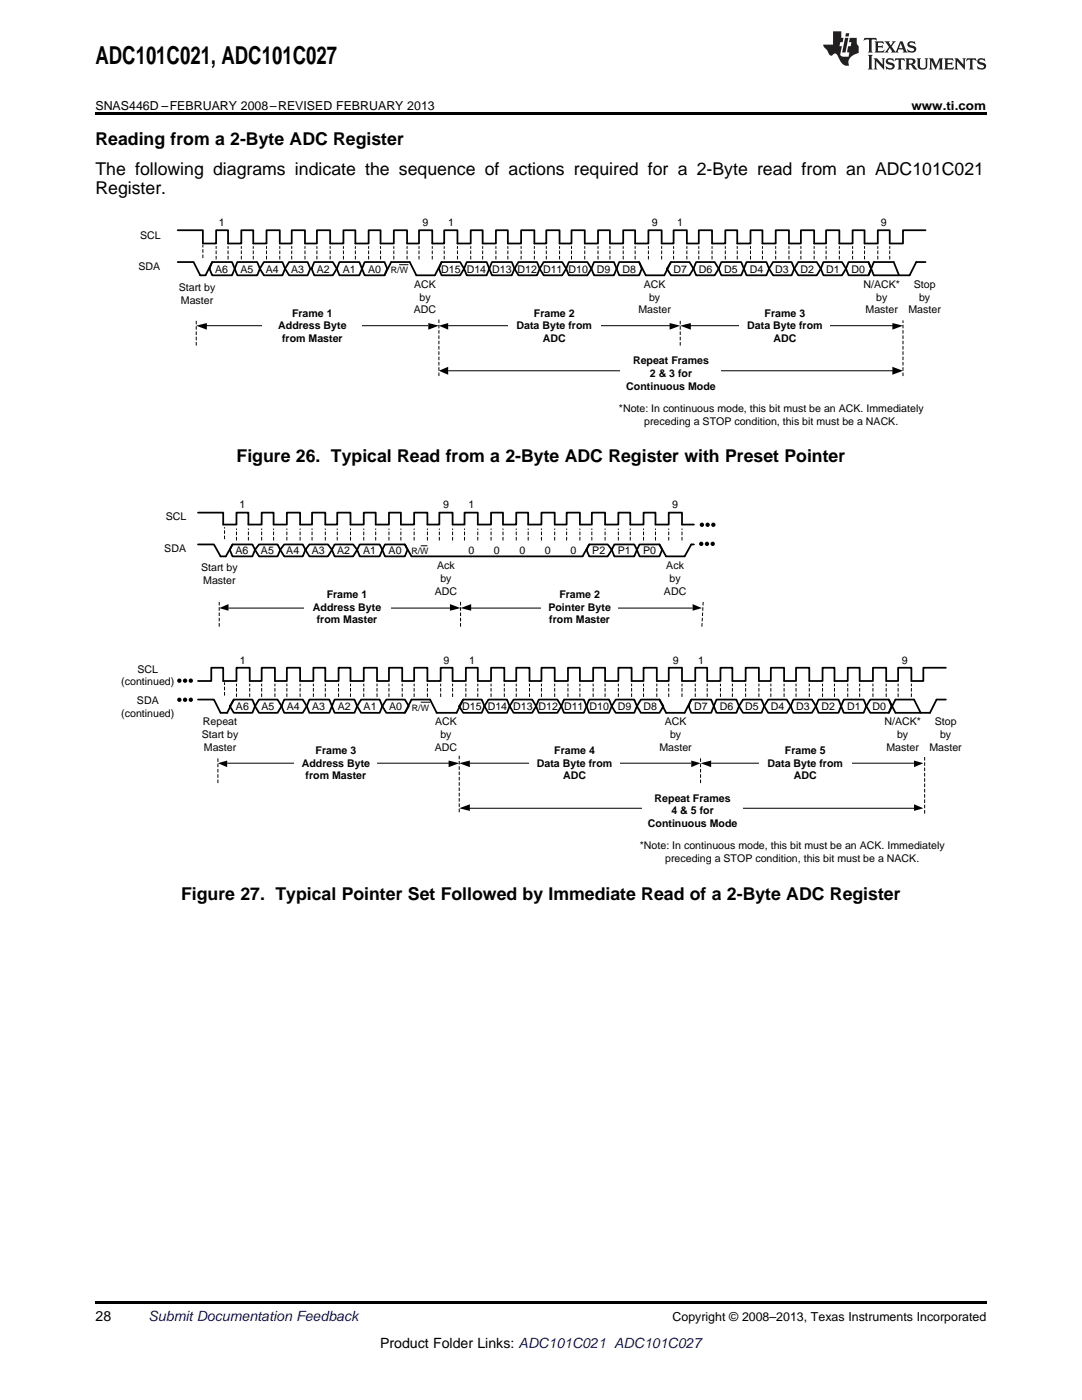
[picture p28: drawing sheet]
<svg xmlns="http://www.w3.org/2000/svg" width="216mm" height="279mm" viewBox="0 0 216 279" stroke-linecap="round" stroke-linejoin="round" font-family="sans-serif">
<defs><g id="words">
<text font-size="4.9" x="19" y="12.8">ADC101C021, ADC101C027</text>
<g font-size="3.5">
<text x="19" y="28.9">Reading from a 2-Byte ADC Register</text>
<text x="19" y="34.9">The following diagrams indicate the sequence of actions required for a 2-Byte read from an ADC101C021</text>
<text x="19" y="38.8">Register.</text>
<text x="47.2" y="92.3">Figure 26. Typical Read from a 2-Byte ADC Register with Preset Pointer</text>
<text x="36.1" y="179.6">Figure 27. Typical Pointer Set Followed by Immediate Read of a 2-Byte ADC Register</text>
</g>
<g font-size="2.8">
<text x="19" y="263.6">28</text>
<text x="75.8" y="269">Product Folder Links: ADC101C021 ADC101C027</text>
</g>
<text font-size="2.8" fill="#0000c8" x="29.6" y="263.6">Submit Documentation Feedback</text>
<g font-size="2.5">
<text x="19" y="21.9">SNAS446D –FEBRUARY 2008–REVISED FEBRUARY 2013</text>
<text x="181.9" y="21.9">www.ti.com</text>
<text x="134.2" y="263.6">Copyright © 2008–2013, Texas Instruments Incorporated</text>
</g>
<g font-size="2.1">
<text x="28" y="47.6">SCL</text>
<text x="43.7" y="45.2">1</text>
<text x="84.3" y="45.2">9</text>
<text x="89.4" y="45.2">1</text>
<text x="130" y="45.2">9</text>
<text x="135.1" y="45.2">1</text>
<text x="175.8" y="45.2">9</text>
<text x="27.6" y="54">SDA</text>
<text x="35.7" y="58.1">Start by</text>
<text x="42.9" y="54.5">A6</text>
<text x="48" y="54.5">A5</text>
<text x="53" y="54.5">A4</text>
<text x="58.1" y="54.5">A3</text>
<text x="63.2" y="54.5">A2</text>
<text x="68.4" y="54.5">A1</text>
<text x="73.5" y="54.5">A0</text>
<text x="82.6" y="57.5">ACK</text>
<text x="88" y="54.5">D15 D14 D13 D12 D11 D10</text>
<text x="119.1" y="54.5">D9</text>
<text x="124.2" y="54.5">D8</text>
<text x="128.5" y="57.5">ACK</text>
<text x="134.4" y="54.5">D7</text>
<text x="139.4" y="54.5">D6</text>
<text x="144.5" y="54.5">D5</text>
<text x="149.6" y="54.5">D4</text>
<text x="154.7" y="54.5">D3</text>
<text x="159.8" y="54.5">D2</text>
<text x="164.8" y="54.5">D1</text>
<text x="169.9" y="54.5">D0</text>
<text x="172.3" y="57.5">N/ACK*</text>
<text x="182.3" y="57.5">Stop</text>
<text x="36.1" y="60.6">Master</text>
<text x="55.5" y="65.7">Address Byte</text>
<text x="58.3" y="63.2">Frame 1</text>
<text x="82.6" y="62.5">ADC</text>
<text x="83.7" y="60">by</text>
<text x="103.1" y="65.7">Data Byte from</text>
<text x="106.5" y="63.2">Frame 2</text>
<text x="127.4" y="62.5">Master</text>
<text x="129.5" y="60">by</text>
<text x="149.1" y="65.7">Data Byte from</text>
<text x="152.6" y="63.2">Frame 3</text>
<text x="172.7" y="62.5">Master</text>
<text x="174.8" y="60">by</text>
<text x="181.3" y="62.5">Master</text>
<text x="183.4" y="60">by</text>
<text x="56.3" y="68.3">from Master</text>
<text x="108.3" y="68.3">ADC</text>
<text x="154.3" y="68.3">ADC</text>
<text x="125" y="77.8">Continuous Mode</text>
<text x="126.3" y="72.7">Repeat Frames</text>
<text x="129.7" y="75.2">2 &amp; 3 for</text>
<text x="123.5" y="82.2">*Note: In continuous mode, this bit must be an ACK. Immediately</text>
<text x="128.5" y="84.8">preceding a STOP condition, this bit must be a NACK.</text>
<text x="47.8" y="101.3">1</text>
<text x="88.4" y="101.3">9</text>
<text x="93.5" y="101.3">1</text>
<text x="134.1" y="101.3">9</text>
<text x="33.1" y="103.8">SCL</text>
<text x="32.8" y="110.1">SDA</text>
<text x="47" y="110.7">A6</text>
<text x="52.1" y="110.7">A5</text>
<text x="57.1" y="110.7">A4</text>
<text x="62.2" y="110.7">A3</text>
<text x="67.3" y="110.7">A2</text>
<text x="72.5" y="110.7">A1</text>
<text x="77.5" y="110.7">A0</text>
<text x="87.2" y="113.6">Ack</text>
<text x="93.5" y="110.7">0</text>
<text x="98.6" y="110.7">0</text>
<text x="103.6" y="110.7">0</text>
<text x="108.7" y="110.7">0</text>
<text x="113.8" y="110.7">0</text>
<text x="118.2" y="110.7">P2</text>
<text x="123.3" y="110.7">P1</text>
<text x="128.3" y="110.7">P0</text>
<text x="133" y="113.6">Ack</text>
<text x="40.1" y="114">Start by</text>
<text x="40.6" y="116.5">Master</text>
<text x="65.2" y="119.3">Frame 1</text>
<text x="86.8" y="118.7">ADC</text>
<text x="87.9" y="116.2">by</text>
<text x="111.6" y="119.3">Frame 2</text>
<text x="132.5" y="118.7">ADC</text>
<text x="133.6" y="116.2">by</text>
<text x="62.4" y="121.9">Address Byte</text>
<text x="63.2" y="124.4">from Master</text>
<text x="109.4" y="121.9">Pointer Byte</text>
<text x="109.6" y="124.4">from Master</text>
<text x="24.2" y="136.8">(continued)</text>
<text x="27.4" y="134.3">SCL</text>
<text x="47.9" y="132.5">1</text>
<text x="88.5" y="132.5">9</text>
<text x="93.6" y="132.5">1</text>
<text x="134.2" y="132.5">9</text>
<text x="139.3" y="132.5">1</text>
<text x="179.9" y="132.5">9</text>
<text x="24.2" y="143.1">(continued)</text>
<text x="27.3" y="140.6">SDA</text>
<text x="47.1" y="141.8">A6</text>
<text x="52.2" y="141.8">A5</text>
<text x="57.2" y="141.8">A4</text>
<text x="62.3" y="141.8">A3</text>
<text x="67.4" y="141.8">A2</text>
<text x="72.6" y="141.8">A1</text>
<text x="77.6" y="141.8">A0</text>
<text x="92.2" y="141.8">D15 D14 D13 D12 D11 D10</text>
<text x="123.3" y="141.8">D9</text>
<text x="128.4" y="141.8">D8</text>
<text x="138.5" y="141.8">D7</text>
<text x="143.6" y="141.8">D6</text>
<text x="148.7" y="141.8">D5</text>
<text x="153.8" y="141.8">D4</text>
<text x="158.9" y="141.8">D3</text>
<text x="163.9" y="141.8">D2</text>
<text x="169" y="141.8">D1</text>
<text x="174.1" y="141.8">D0</text>
<text x="40.3" y="147.2">Start by</text>
<text x="40.5" y="144.7">Repeat</text>
<text x="40.7" y="149.8">Master</text>
<text x="86.8" y="149.8">ADC</text>
<text x="86.8" y="144.7">ACK</text>
<text x="87.9" y="147.3">by</text>
<text x="131.6" y="149.8">Master</text>
<text x="132.6" y="144.7">ACK</text>
<text x="133.7" y="147.3">by</text>
<text x="176.5" y="144.7">N/ACK*</text>
<text x="176.9" y="149.8">Master</text>
<text x="179" y="147.3">by</text>
<text x="185.5" y="149.8">Master</text>
<text x="186.5" y="144.7">Stop</text>
<text x="187.6" y="147.3">by</text>
<text x="60.2" y="153">Address Byte</text>
<text x="61" y="155.5">from Master</text>
<text x="63" y="150.4">Frame 3</text>
<text x="107.1" y="153">Data Byte from</text>
<text x="110.6" y="150.4">Frame 4</text>
<text x="112.4" y="155.5">ADC</text>
<text x="153.2" y="153">Data Byte from</text>
<text x="156.6" y="150.4">Frame 5</text>
<text x="158.4" y="155.5">ADC</text>
<text x="130.6" y="160">Repeat Frames</text>
<text x="129.3" y="165.1">Continuous Mode</text>
<text x="134" y="162.5">4 &amp; 5 for</text>
<text x="127.7" y="169.5">*Note: In continuous mode, this bit must be an ACK. Immediately</text>
<text x="132.7" y="172">preceding a STOP condition, this bit must be a NACK.</text>
</g>
<g font-size="1.8">
<text x="78" y="54.5">R/W</text>
<text x="82.1" y="110.5">R/W</text>
<text x="82.2" y="141.9">R/W</text>
</g>
</g></defs>
<path d="M19 259.7h177.8v.5h-177.8z" fill="#000"/>
<path d="M39.5 102.3h5v2.4h2.7v-2.4h2.4v2.4h2.6v-2.4h2.4v2.4h2.6v-2.4h2.7v2.4h2.4v-2.4h2.6v2.4h2.4v-2.4h2.6v2.4h2.7v-2.4h2.4v2.4h2.6v-2.4h2.4v2.4h2.6v-2.4h2.7v2.4h2.4v-2.4h2.6v2.4h2.4v-2.4h2.6v2.4h2.7v-2.4h2.4v2.4h2.6v-2.4h2.4v2.4h2.6v-2.4h2.7v2.4h2.4v-2.4h2.6v2.4h2.4v-2.4h2.6v2.4h2.7v-2.4h2.4v2.4h2.6v-2.4h2.4v2.4h2.6v-2.4h2.7v2.4M39.5 108.7h3.2l1.3 2.3M80.8 108.7l1.3 2.3M117.6 108.7l-1.4 2.3M127.6 108.7h4l.5 1-.5 1.3h-4l-.5-1.3zM131.6 108.7l1.3 2.3h3.7l1.3-2.3" fill="none" stroke="#000" stroke-width=".35"/>
<g fill="none" stroke="#000" stroke-width=".2" stroke-dasharray=".7 .4" stroke-linecap="butt">
<path d="M44.8 107.6v-2.4M47.2 107.9v-2.4M49.6 107.9v-2.4M52.2 107.9v-2.4M54.6 107.9v-2.4M57.2 107.9v-2.4M59.9 107.9v-2.4M62.3 107.9v-2.4M64.9 107.9v-2.4M67.3 107.9v-2.4M69.9 107.9v-2.4M72.6 107.9v-2.4"/>
<path d="M75 107.9v-2.4M77.6 107.9v-2.4M80 107.9v-2.4M82.6 107.9v-2.4M85.3 107.9v-2.4M87.7 107.9v-2.4M90.3 107.9v-2.4M92.7 107.9v-2.4M95.3 107.9v-2.4M98 107.9v-2.4M100.4 107.9v-2.4M103 107.9v-2.4"/>
<path d="M105.4 107.9v-2.4M108 107.9v-2.4M110.7 107.9v-2.4M113.1 107.9v-2.4M115.7 107.9v-2.4M118.1 107.9v-2.4M120.7 107.9v-2.4M123.4 107.9v-2.4M125.8 107.9v-2.4M128.4 107.9v-2.4M130.8 107.9v-2.4M133.4 107.9v-2.4"/>
<path d="M136.1 107.9v-2.4M43.7 125.1v-5.1"/>
</g>
<path d="M84 108.9h1.3M45.6 121.4h44.4" fill="none" stroke="#000" stroke-width=".2"/>
<path d="M43.7 121.4l1.9-.8v1.3zM89.8 120.6l2.1 .8-2.1 .5z" fill="#000"/>
<path d="M60.7 117.4h17.2v7.7h-17.2z" fill-rule="evenodd" fill="#fff"/>
<path d="M91.9 125.1v-5.1" fill="none" stroke="#000" stroke-width=".2" stroke-dasharray=".7 .4" stroke-linecap="butt"/>
<path d="M93.8 121.4h44.4" fill="none" stroke="#000" stroke-width=".2"/>
<path d="M91.9 121.4l2.1-.8v1.3zM138.2 120.6l1.9 .8-1.9 .5z" fill="#000"/>
<path d="M108 117.4h15.4v7.7h-15.4z" fill-rule="evenodd" fill="#fff"/>
<g fill="none" stroke="#000" stroke-width=".2" stroke-dasharray=".7 .4" stroke-linecap="butt">
<path d="M44.8 138.8v-2.6M47.2 139.1v-2.7M49.8 139.1v-2.7M52.2 139.1v-2.7M54.9 139.1v-2.7M57.2 139.1v-2.7M59.9 139.1v-2.7M62.5 139.1v-2.7M64.9 139.1v-2.7M67.6 139.1v-2.7M69.9 139.1v-2.7M72.6 139.1v-2.7"/>
<path d="M75.2 139.1v-2.7M77.6 139.1v-2.7M80.3 139.1v-2.7M82.6 139.1v-2.7M85.3 139.1v-2.7M87.9 139.1v-2.7M90.3 139.1v-2.7M93 139.1v-2.7M95.3 139.1v-2.7M98 139.1v-2.7M100.6 139.1v-2.7M103 139.1v-2.7"/>
<path d="M105.7 139.1v-2.7M108 139.1v-2.7M110.7 139.1v-2.7M113.3 139.1v-2.7M115.7 139.1v-2.7M118.4 139.1v-2.7M120.7 139.1v-2.7M123.4 139.1v-2.7M126 139.1v-2.7M128.4 139.1v-2.7M131.1 139.1v-2.7M133.4 139.1v-2.7"/>
<path d="M136.1 139.1v-2.7M138.7 139.1v-2.7M140.1 125.1l.2-5.1M141.1 139.1v-2.7M143.8 139.1v-2.7M146.1 139.1v-2.7M148.8 139.1v-2.7M151.4 139.1v-2.7M153.8 139.1v-2.7M156.5 139.1v-2.7M158.8 139.1v-2.7M161.5 139.1v-2.7"/>
<path d="M164.1 139.1v-2.7M166.5 139.1v-2.7M169.2 139.1v-2.7M171.5 139.1v-2.7M174.2 139.1v-2.7M176.8 139.1v-2.7M179.2 139.1v-2.7M181.9 139.1v-2.7M43.5 156.3v-5"/>
</g>
<g fill="#000">
<path d="M43.5 152.3l1.8-.5v1.3zM89.5 151.8l2.1 .5-2.1 .8z"/>
<circle cx="139.9" cy="108.5" r=".25"/>
<circle cx="140.1" cy="104.7" r=".25"/>
<circle cx="141.1" cy="108.5" r=".25"/>
<circle cx="141.2" cy="104.7" r=".25"/>
<circle cx="142.2" cy="108.5" r=".25"/>
<circle cx="142.3" cy="104.7" r=".25"/>
</g>
<g fill="none" stroke="#000" stroke-width=".35">
<path d="M82.1 111h34.1M117.6 108.7h3.7l.8 1-.8 1.3h-3.7l-.6-1.3zM122.6 108.7h4l.5 1-.5 1.3h-4l-.5-1.3zM136.1 104.7h2.4M137.9 108.7h.6M39.5 139.6h3.2l1.3 2.7M85.8 139.6l1.3 2.7h4l1.3-2.7M102.5 139.6h3.7l.8 1.3-.8 1.4h-3.7l-.8-1.4zM107.5 139.6h3.7l.8 1.3-.8 1.4h-3.7l-.5-1.4zM112.5 139.6h4l.5 1.3-.5 1.4h-4l-.5-1.4zM117.6 139.6h3.9l.6 1.3-.6 1.4h-3.9l-.6-1.4zM122.9 139.6h3.7l.5 1.3-.5 1.4h-3.7l-.8-1.4z"/>
<path d="M127.9 139.6h3.7l.8 1.3-.8 1.4h-3.7l-.8-1.4zM131.6 139.6l1.3 2.7h3.7l1.3-2.7M137.9 139.6h4l.5 1.3-.5 1.4h-4l-.5-1.4zM143 139.6h3.9l.6 1.3-.6 1.4h-3.9l-.6-1.4zM148.3 139.6h3.7l.5 1.3-.5 1.4h-3.7l-.8-1.4zM153.3 139.6h3.7l.8 1.3-.8 1.4h-3.7l-.8-1.4zM158.3 139.6h3.7l.8 1.3-.8 1.4h-3.7l-.5-1.4zM163.3 139.6h4l.5 1.3-.5 1.4h-4l-.5-1.4zM168.4 139.6h3.9l.6 1.3-.6 1.4h-3.9l-.6-1.4zM173.7 139.6h3.7l.5 1.3-.5 1.4h-3.7l-.8-1.4zM188.7 133.3h-4.5v2.6h-2.3v-2.6h-2.7v2.6h-2.4v-2.6h-2.6v2.6h-2.7v-2.6h-2.3v2.6h-2.7v-2.6h-2.4v2.6h-2.6v-2.6h-2.7v2.6h-2.3v-2.6h-2.7v2.6h-2.4v-2.6h-2.6v2.6h-2.7v-2.6h-2.3v2.6h-2.7v-2.6h-2.4v2.6h-2.6v-2.6h-2.7v2.6h-2.3v-2.6h-2.7v2.6h-2.4v-2.6h-2.6v2.6h-2.7v-2.6h-2.3v2.6h-2.7v-2.6h-2.4v2.6h-2.6v-2.6h-2.7v2.6h-2.3v-2.6h-2.7v2.6h-2.4v-2.6h-2.6v2.6h-2.7v-2.6h-2.3v2.6h-2.7v-2.6h-2.4v2.6h-2.6v-2.6h-2.7v2.6h-2.3v-2.6h-2.7v2.6h-2.4v-2.6h-2.6v2.6h-2.7v-2.6h-2.3v2.6h-2.7v-2.6h-2.4v2.6h-2.6v-2.6h-2.7v2.6h-2.3v-2.6h-2.7v2.6h-2.4v-2.6h-2.6v2.6h-2.7"/>
<circle cx="139.9" cy="108.5" r=".25"/>
<circle cx="140.1" cy="104.7" r=".25"/>
<circle cx="141.1" cy="108.5" r=".25"/>
<circle cx="141.2" cy="104.7" r=".25"/>
<circle cx="142.2" cy="108.5" r=".25"/>
<circle cx="142.3" cy="104.7" r=".25"/>
</g>
<path d="M45.3 152.3h44.5" fill="none" stroke="#000" stroke-width=".2"/>
<path d="M58.8 148.6h16.4v7.7h-16.4z" fill-rule="evenodd" fill="#fff"/>
<path d="M93.5 152.3h44.4" fill="none" stroke="#000" stroke-width=".2"/>
<path d="M91.6 152.3l2.2-.5v1.3zM137.9 151.8l1.9 .5-1.9 .8z" fill="#000"/>
<path d="M105.7 148.6h17.9v7.7h-17.9z" fill-rule="evenodd" fill="#fff"/>
<path d="M139.8 156.3v-5" fill="none" stroke="#000" stroke-width=".2" stroke-dasharray=".7 .4" stroke-linecap="butt"/>
<path d="M141.9 152.3h40.5" fill="none" stroke="#000" stroke-width=".2"/>
<path d="M139.8 152.3l2.1-.5v1.3zM182.4 151.8l1.8 .5-1.8 .8z" fill="#000"/>
<path d="M151.4 148.6h18.6v7.7h-18.6z" fill-rule="evenodd" fill="#fff"/>
<path d="M46.7 139.6h3.7l.5 1.3-.5 1.4h-3.7l-.8-1.4zM46.7 139.6l-1.4 2.7h-1.3M51.7 139.6h3.7l.8 1.3-.8 1.4h-3.7l-.8-1.4zM56.7 139.6h3.7l.8 1.3-.8 1.4h-3.7l-.5-1.4zM61.7 139.6h4l.5 1.3-.5 1.4h-4l-.5-1.4zM66.8 139.6h3.9l.6 1.3-.6 1.4h-3.9l-.6-1.4zM72.1 139.6h3.7l.5 1.3-.5 1.4h-3.7l-.8-1.4zM77.1 139.6h3.7l.8 1.3-.8 1.4h-3.7l-.8-1.4zM85.8 139.6h-3.7l-1.3 2.7M92.4 139.6h3.7l.6 1.3-.6 1.4h-3.7l-.8-1.4zM97.5 139.6h3.7l.5 1.3-.5 1.4h-3.7l-.8-1.4z" fill="none" stroke="#000" stroke-width=".35"/>
<path d="M84 140.1h1.8M93.5 161.3h88.9" fill="none" stroke="#000" stroke-width=".2"/>
<path d="M91.6 162.1v-11.4M184.5 162.4v-11.4" fill="none" stroke="#000" stroke-width=".2" stroke-dasharray=".7 .4" stroke-linecap="butt"/>
<path d="M91.6 161.3l2.2-.8v1.3zM182.4 160.5l1.8 .8-1.8 .5z" fill="#000"/>
<path d="M128.1 158.1h20.2v7.7h-20.2z" fill-rule="evenodd" fill="#fff"/>
<g fill="none" stroke="#000" stroke-width=".35">
<path d="M35.5 45.9h5v2.7h2.6v-2.7h2.4v2.7h2.7v-2.7h2.3v2.7h2.7v-2.7h2.6v2.7h2.4v-2.7h2.7v2.7h2.3v-2.7h2.7v2.7h2.6v-2.7h2.4v2.7h2.7v-2.7h2.3v2.7h2.7v-2.7h2.6v2.7h2.4v-2.7h2.7v2.7h2.3v-2.7h2.7v2.7h2.6v-2.7h2.4v2.7h2.7v-2.7h2.3v2.7h2.7v-2.7h2.6v2.7h2.4v-2.7h2.7v2.7h2.3v-2.7h2.7v2.7h2.6v-2.7h2.4v2.7h2.7v-2.7h2.3v2.7h2.7v-2.7h2.6v2.7h2.4v-2.7h2.7v2.7h2.3v-2.7h2.7v2.7h2.6v-2.7h2.4v2.7h2.7v-2.7h2.3v2.7h2.7v-2.7h2.6v2.7h2.4v-2.7h2.7v2.7h2.3v-2.7h2.7v2.7h2.6v-2.7h2.4v2.7h2.7v-2.7h2.3v2.7h2.7v-2.7h4.5M35.5 52.3h3.1l1.4 2.6M81.8 52.3l1.3 2.6h3.7l1.3-2.6M98.2 52.3h3.9l.6 1.3-.6 1.3h-3.9l-.6-1.3zM103.5 52.3h3.7l.5 1.3-.5 1.3h-3.7l-.8-1.3zM108.5 52.3h3.7l.8 1.3-.8 1.3h-3.7l-.8-1.3zM113.5 52.3h3.7l.8 1.3-.8 1.3h-3.7l-.5-1.3zM118.5 52.3h4l.5 1.3-.5 1.3h-4l-.5-1.3zM123.6 52.3h3.9l.6 1.3-.6 1.3h-3.9l-.6-1.3zM127.5 52.3l1.4 2.6h3.7l1.3-2.6M133.9 52.3h3.7l.8 1.3-.8 1.3h-3.7l-.8-1.3zM138.9 52.3h3.7l.8 1.3-.8 1.3h-3.7l-.5-1.3z"/>
<path d="M143.9 52.3h4l.5 1.3-.5 1.3h-4l-.5-1.3zM149 52.3h3.9l.6 1.3-.6 1.3h-3.9l-.6-1.3zM154.3 52.3h3.7l.5 1.3-.5 1.3h-3.7l-.8-1.3zM159.3 52.3h3.7l.8 1.3-.8 1.3h-3.7l-.8-1.3zM164.3 52.3h3.7l.8 1.3-.8 1.3h-3.7l-.5-1.3zM169.3 52.3h4l.5 1.3-.5 1.3h-4l-.5-1.3zM46.4 108.7h4l.5 1-.5 1.3h-4l-.5-1.3zM46.4 108.7l-1.3 2.3h-1.1M51.7 108.7h3.7l.5 1-.5 1.3h-3.7l-.8-1.3zM56.7 108.7h3.7l.5 1-.5 1.3h-3.7l-.8-1.3zM61.7 108.7h3.7l.8 1-.8 1.3h-3.7l-.8-1.3zM66.8 108.7h3.7l.8 1-.8 1.3h-3.7l-.6-1.3z"/>
<path d="M71.8 108.7h4l.5 1-.5 1.3h-4l-.5-1.3zM76.8 108.7h4l.5 1-.5 1.3h-4l-.5-1.3zM39.5 135.9h2.7v-2.6h2.3v2.6M177.4 139.6l1.3 2.7h6.9l1.3-2.7h1.8M177.4 142.3l1.3-2.7h3.7l1.3 2.7"/>
<circle cx="35.8" cy="135.8" r=".25"/>
<circle cx="35.8" cy="139.7" r=".25"/>
<circle cx="36.9" cy="135.8" r=".25"/>
<circle cx="36.9" cy="139.7" r=".25"/>
<circle cx="38.1" cy="135.8" r=".25"/>
<circle cx="38.1" cy="139.7" r=".25"/>
</g>
<g fill="#000">
<path d="M39.2 65l2.1-.5v1.3zM85.5 64.5l2.1 .5-2.1 .8z"/>
<circle cx="35.8" cy="135.8" r=".25"/>
<circle cx="35.8" cy="139.7" r=".25"/>
<circle cx="36.9" cy="135.8" r=".25"/>
<circle cx="36.9" cy="139.7" r=".25"/>
<circle cx="38.1" cy="135.8" r=".25"/>
<circle cx="38.1" cy="139.7" r=".25"/>
</g>
<g fill="none" stroke="#000" stroke-width=".2" stroke-dasharray=".7 .4" stroke-linecap="butt">
<path d="M40.5 51.5v-2.6M43.1 51.8v-2.7M45.5 51.8v-2.7M48.2 51.8v-2.7M50.5 51.8v-2.7M53.2 51.8v-2.7M55.8 51.8v-2.7M58.2 51.8v-2.7M60.9 51.8v-2.7M63.2 51.8v-2.7M65.9 51.8v-2.7M68.5 51.8v-2.7"/>
<path d="M70.9 51.8v-2.7M73.6 51.8v-2.7M75.9 51.8v-2.7M78.6 51.8v-2.7M81.2 51.8v-2.7M83.6 51.8v-2.7M86.3 51.8v-2.7M88.6 51.8v-2.7M91.3 51.8v-2.7M93.9 51.8v-2.7M96.3 51.8v-2.7M99 51.8v-2.7"/>
<path d="M101.3 51.8v-2.7M104 51.8v-2.7M106.6 51.8v-2.7M109 51.8v-2.7M111.7 51.8v-2.7M114 51.8v-2.7M116.7 51.8v-2.7M119.3 51.8v-2.7M121.7 51.8v-2.7M124.4 51.8v-2.7M126.7 51.8v-2.7M129.4 51.8v-2.7"/>
<path d="M132 51.8v-2.7M134.4 51.8v-2.7M137.1 51.8v-2.7M139.4 51.8v-2.7M142.1 51.8v-2.7M144.7 51.8v-2.7M147.1 51.8v-2.7M149.8 51.8v-2.7M152.1 51.8v-2.7M154.8 51.8v-2.7M157.4 51.8v-2.7M159.8 51.8v-2.7"/>
<path d="M162.5 51.8v-2.7M164.8 51.8v-2.7M167.5 51.8v-2.7M170.1 51.8v-2.7M172.5 51.8v-2.7M175.2 51.8v-2.7M177.5 51.8v-2.7M39.2 69v-5.1"/>
</g>
<path d="M41 65h44.5" fill="none" stroke="#000" stroke-width=".2"/>
<path d="M52.4 61.3h19.8v7.7h-19.8z" fill-rule="evenodd" fill="#fff"/>
<path d="M89.4 65h44.5" fill="none" stroke="#000" stroke-width=".2"/>
<path d="M87.6 65l1.8-.5v1.3zM133.6 64.5l2.1 .5-2.1 .8z" fill="#000"/>
<path d="M101.3 61.3h18.6v7.7h-18.6z" fill-rule="evenodd" fill="#fff"/>
<path d="M135.7 69v-5.1" fill="none" stroke="#000" stroke-width=".2" stroke-dasharray=".7 .4" stroke-linecap="butt"/>
<path d="M137.6 65h40.7" fill="none" stroke="#000" stroke-width=".2"/>
<path d="M135.7 65l2.1-.5v1.3zM178.1 64.5l2.1 .5-2.1 .8z" fill="#000"/>
<path d="M147.6 61.3h18v7.7h-18z" fill-rule="evenodd" fill="#fff"/>
<path d="M42.3 52.3h4l.5 1.3-.5 1.3h-4l-.5-1.3zM42.3 52.3l-1.3 2.6h-1M47.4 52.3h3.9l.6 1.3-.6 1.3h-3.9l-.6-1.3zM52.7 52.3h3.7l.5 1.3-.5 1.3h-3.7l-.8-1.3zM57.7 52.3h3.7l.5 1.3-.5 1.3h-3.7l-.8-1.3zM62.7 52.3h3.7l.8 1.3-.8 1.3h-3.7l-.5-1.3zM67.7 52.3h4l.5 1.3-.5 1.3h-4l-.5-1.3zM72.8 52.3h3.9l.6 1.3-.6 1.3h-3.9l-.6-1.3zM81.8 52.3h-3.7l-1.4 2.6M88.1 52.3h3.7l.8 1.3-.8 1.3h-3.7l-.5-1.3zM93.1 52.3h4l.5 1.3-.5 1.3h-4l-.5-1.3z" fill="none" stroke="#000" stroke-width=".35"/>
<path d="M79.6 52.8h1.9M89.4 74h88.9" fill="none" stroke="#000" stroke-width=".2"/>
<path d="M87.6 75.1v-11.4M180.2 75.1v-11.2" fill="none" stroke="#000" stroke-width=".2" stroke-dasharray=".7 .4" stroke-linecap="butt"/>
<path d="M87.6 74l1.8-.8v1.6zM178.1 73.2l2.1 .8-2.1 .8z" fill="#000"/>
<path d="M123.8 70.8h20.1v7.7h-20.1z" fill-rule="evenodd" fill="#fff"/>
<path d="M173.3 54.9l1.1-2.6h3.9l1.1 2.6M173.3 52.3l1.1 2.6h7.1l1.3-2.6h1.9" fill="none" stroke="#000" stroke-width=".35"/>
<path d="M19 22.5h177.8v.5h-177.8z" fill="#000"/>
<g fill="#231f20">
<path d="M172.5 7.6l-.1 .5 .4-.2h.6v.1v2.1l-.2 .4h.9l-.2-.4v-2.1l.1-.1h.5l.5 .2-.2-.5zM174.5 8.3l.2 .3v1.5l-.2 .4h1.8l.2-.6a1.04 1.04 0 0 1-1.3 .2v-.7h.6l.3 .2v-.6l-.3 .2h-.6v-.6l.8-.1 .4 .3-.2-.5zM176.5 8.3l.9 1.1-.9 1.1h.8l-.2-.2 .4-.7 .5 .7-.2 .2h1.5l-.2-.2 .2-.4h.9l.1 .4-.2 .2h1l-.3-.3-.7-1.9h-.5l-.9 2-.8-1 .9-1h-.8l.1 .3-.4 .5-.3-.6 .1-.2zM179.7 8.6l.4 1h-.7zM181.3 8.4a.63 .63 0 0 0-.2 .7 .63 .63 0 0 0 .6 .4l.6 .2 .1 .2a.75 .75 0 0 1-.7 .4 .75 .75 0 0 1-.6-.5l.1 .7 .1-.1a1.11 1.11 0 0 0 1.5-.6 1.13 1.13 0 0 0-1.2-.8l-.1-.4a1.04 1.04 0 0 1 1.2 .2l-.2-.5-.2 .1-.4-.2zM173.2 10.9l.2 .4v2.2l-.2 .4h1l-.3-.4v-2.2l.3-.4zM174.3 11.6l.3 .4v1.5l-.3 .4h.8l-.2-.4v-1.3l1.5 1.7v-1.9l.2-.4h-.7l.2 .4v.9l-1.1-1.3zM177 11.8a.62 .62 0 0 0-.2 .7 .62 .62 0 0 0 .6 .4l.6 .1 .1 .3a.76 .76 0 0 1-.7 .3 .76 .76 0 0 1-.7-.4l.2 .7 .1-.1a1.11 1.11 0 0 0 1.5-.6 1.13 1.13 0 0 0-1.2-.8l-.1-.4a1.04 1.04 0 0 1 1.2 .2l-.2-.6-.2 .1-.5-.1zM178.7 11.6l-.2 .6a.61 .61 0 0 1 .8-.3v1.6l-.2 .4h.9l-.2-.4v-1.6a.63 .63 0 0 1 .7 .3l-.1-.6zM180.6 11.6l.3 .4v1.5l-.3 .4h1l-.2-.2-.1-.8 .6 .2a.76 .76 0 0 0 1.2 .7l-1-1a.58 .58 0 0 0 .6-.5 .58 .58 0 0 0-.5-.6zM181.4 11.9h.1a.45 .45 0 0 1 .5 .1 .45 .45 0 0 1 .1 .5l-.8 .2zM182.9 11.6l.2 .2a2.17 2.17 0 0 0 .3 1.9 .99 .99 0 0 0 1.6-.6v-1.1l.2-.4h-.7l.2 .2a1.92 1.92 0 0 1-.2 1.8 .6 .6 0 0 1-.9-.5v-1.1l.2-.4zM185.4 11.6l.2 .4v1.5l-.2 .4h.7l-.2-.4v-1.4l.8 1.8 .8-1.8v1.4l-.2 .4h.9l-.2-.4v-1.5l.2-.4h-.8l-.6 1.5-.6-1.5zM188.4 11.6l.2 .4v1.5l-.2 .4h1.8l.1-.6a1.04 1.04 0 0 1-1.2 .1v-.6h.5l.4 .2v-.6l-.4 .2h-.5v-.7h.8l.3 .3-.1-.6zM190.5 11.6l.2 .4v1.5l-.2 .4h.7l-.2-.4v-1.3l1.5 1.7v-1.9l.2-.4h-.7l.2 .4v.9l-1.1-1.3zM192.9 11.6l-.1 .6a.61 .61 0 0 1 .7-.3l.1 1.6-.3 .4h1l-.3-.4 .1-1.6a.63 .63 0 0 1 .7 .3l-.1-.6zM195.2 11.8a.62 .62 0 0 0-.2 .7 .62 .62 0 0 0 .6 .4l.6 .1 .1 .3a.76 .76 0 0 1-.7 .3 .76 .76 0 0 1-.6-.4l.1 .7 .1-.1a1.11 1.11 0 0 0 1.6-.6 1.13 1.13 0 0 0-1.3-.8l-.1-.4a1.04 1.04 0 0 1 1.2 .2l-.1-.6-.2 .1-.5-.1z"/>
<path d="M166.2 6.3v2.6h-1.9v.4l.8 .9a.91 .91 0 0 0 1 .8 .56 .56 0 0 1 .5-.3 .56 .56 0 0 1 .5 .3l.4 .8a1.53 1.53 0 0 0 1.9 1.2 1.54 1.54 0 0 1 1-2.1l.9-.3v-1.4a1.52 1.52 0 0 1-.4-1.6h-1.3l-.2 .8h.5l-.2 .8h-.5l-.1 1v.2l.4 .1-.2 .8a1.93 1.93 0 0 1-1.6-.3l.3-1.8h-.5l.2-.8h.4l.2-.8h-.4v-1.3zM168.6 7.6l-.6 2.9h.7l.6-2.9zM168.8 6.6l-.1 .7h.6l.2-.7z"/>
</g>
<use href="#words"/>
</svg>
